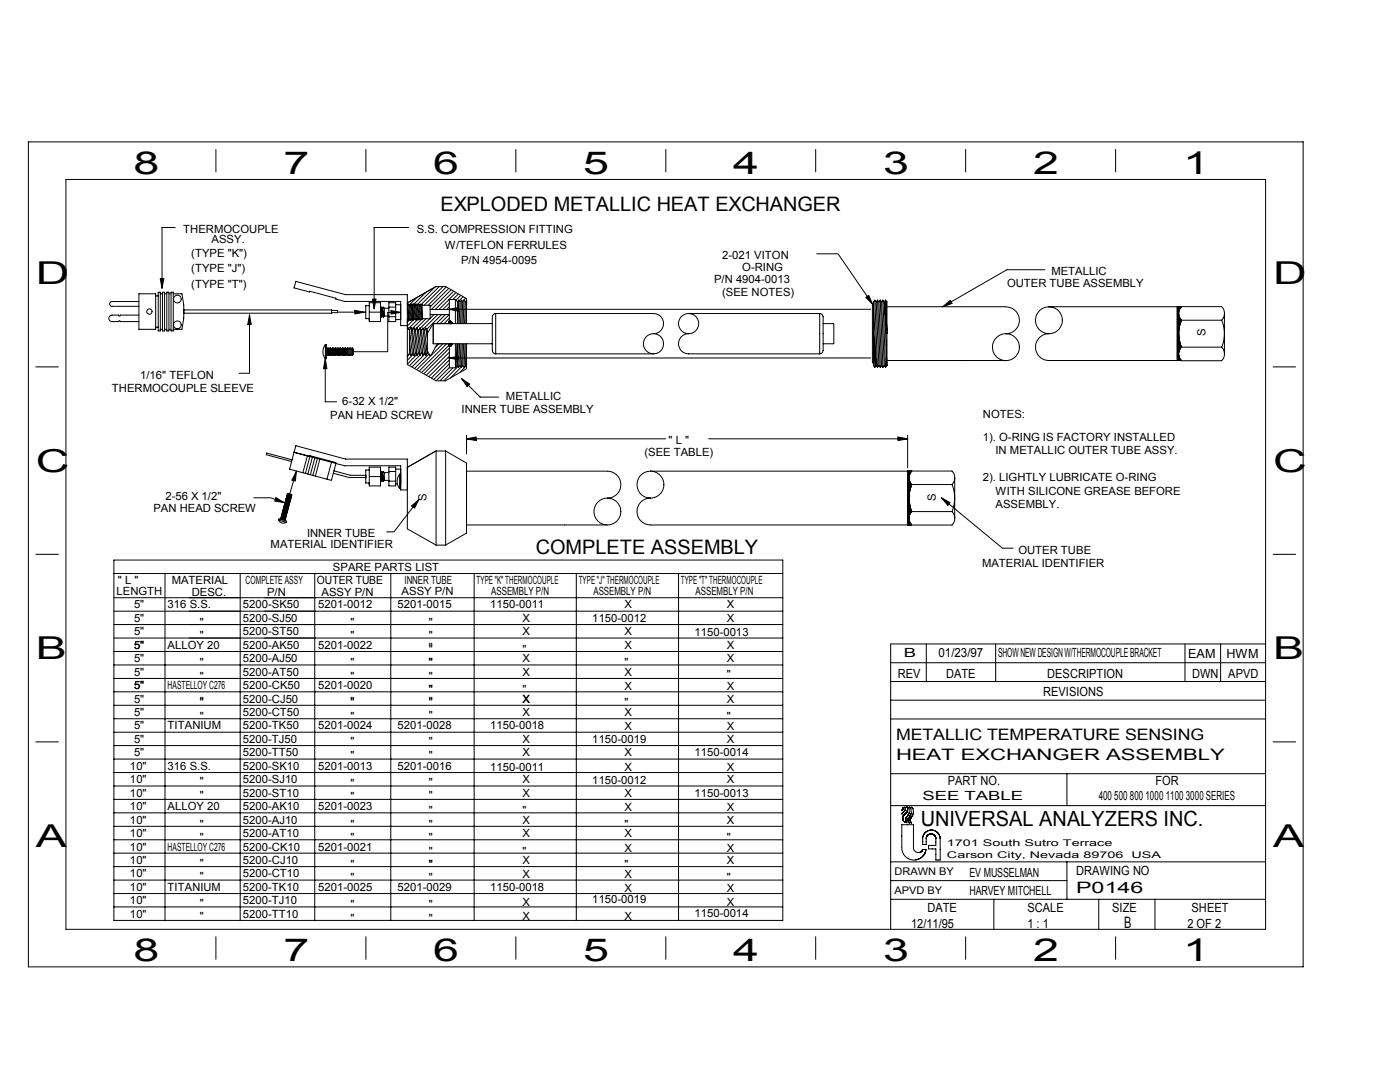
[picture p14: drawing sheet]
<svg xmlns="http://www.w3.org/2000/svg" width="279mm" height="216mm" viewBox="0 0 279 216" stroke-linecap="round" stroke-linejoin="round" font-family="sans-serif">
<defs><g id="words">
<g font-size="6.3">
<text x="26.6" y="34.7">8</text>
<text x="56.5" y="34.7">7</text>
<text x="86.5" y="34.7">6</text>
<text x="116.4" y="34.7">5</text>
<text x="146.3" y="34.7">4</text>
<text x="176.3" y="34.7">3</text>
<text x="206.2" y="34.7">2</text>
<text x="236.1" y="34.7">1</text>
<text x="7.2" y="56.7">D</text>
<text x="254.1" y="56.7">D</text>
<text x="7.2" y="94.2">C</text>
<text x="254.1" y="94.2">C</text>
<text x="7.2" y="131.6">B</text>
<text x="254.1" y="131.6">B</text>
<text x="7.2" y="169">A</text>
<text x="254.1" y="169">A</text>
<text x="26.6" y="191.8">8</text>
<text x="56.6" y="191.8">7</text>
<text x="86.5" y="191.8">6</text>
<text x="116.4" y="191.8">5</text>
<text x="146.3" y="191.8">4</text>
<text x="176.3" y="191.8">3</text>
<text x="206.2" y="191.8">2</text>
<text x="236.1" y="191.8">1</text>
</g>
<text font-size="4.2" x="183.7" y="164.9">UNIVERSAL ANALYZERS INC.</text>
<g font-size="4">
<text x="87.9" y="42.1">EXPLODED METALLIC HEAT EXCHANGER</text>
<text x="106.9" y="110.5">COMPLETE ASSEMBLY</text>
</g>
<g font-size="3.1">
<text x="178.8" y="147.6">METALLIC TEMPERATURE SENSING</text>
<text x="178.8" y="151.7">HEAT EXCHANGER ASSEMBLY</text>
<text x="214.8" y="178.3">P0146</text>
<text x="224.4" y="185.1">B</text>
</g>
<g font-size="2.5">
<text x="180.4" y="131.2">B</text>
<text x="187.3" y="131.2">01/23/97</text>
<text x="199.2" y="131.2">SHOW NEW DESIGN W/THERMOCOUPLE BRACKET</text>
<text x="237.1" y="131.2">EAM</text>
<text x="244.8" y="131.2">HWM</text>
<text x="179.2" y="135.2">REV</text>
<text x="188.8" y="135.2">DATE</text>
<text x="209" y="135.2">DESCRIPTION</text>
<text x="237.9" y="135.2">DWN</text>
<text x="245.1" y="135.2">APVD</text>
<text x="208.2" y="139">REVISIONS</text>
<text x="184.1" y="159.7">SEE TABLE</text>
<text x="189.2" y="156.6">PART NO.</text>
<text x="219.3" y="159.7">400 500 800 1000 1100 3000 SERIES</text>
<text x="230.6" y="156.6">FOR</text>
<text x="193.5" y="175">EV MUSSELMAN</text>
<text x="193.5" y="178.6">HARVEY MITCHELL</text>
<text x="214.8" y="174.6">DRAWING NO</text>
<text x="181.9" y="185.1">12/11/95</text>
<text x="185.1" y="182.1">DATE</text>
<text x="205" y="185.1">1 : 1</text>
<text x="205" y="182.1">SCALE</text>
<text x="222" y="182.1">SIZE</text>
<text x="237" y="185.1">2 OF 2</text>
<text x="237.8" y="182.1">SHEET</text>
</g>
<g font-size="2.3">
<text x="36.6" y="46.4">THERMOCOUPLE</text>
<text x="83.2" y="46.4">S.S. COMPRESSION FITTING</text>
<text x="38.2" y="51.2">(TYPE &quot;K&quot;)</text>
<text x="42.2" y="48.5">ASSY.</text>
<text x="88.8" y="49.6">W/TEFLON FERRULES</text>
<text x="92" y="52.6">P/N 4954-0095</text>
<text x="144.1" y="51.7">2-021 VITON</text>
<text x="38.2" y="54.3">(TYPE &quot;J&quot;)</text>
<text x="38.2" y="57.4">(TYPE &quot;T&quot;)</text>
<text x="142.5" y="56.5">P/N 4904-0013</text>
<text x="144.1" y="59.1">(SEE NOTES)</text>
<text x="148.1" y="54.2">O-RING</text>
<text x="201" y="57.3">OUTER TUBE ASSEMBLY</text>
<text x="209.8" y="54.9">METALLIC</text>
<text x="240.6" y="67.1" transform="rotate(-90 240.6 67.1)">S</text>
<text x="28" y="75.5">1/16&quot; TEFLON</text>
<text x="22.3" y="78.2">THERMOCOUPLE SLEEVE</text>
<text x="65.9" y="83.6">PAN HEAD SCREW</text>
<text x="68.3" y="80.7">6-32 X 1/2&quot;</text>
<text x="92.1" y="82.4">INNER TUBE ASSEMBLY</text>
<text x="101" y="79.8">METALLIC</text>
<text x="196.2" y="83.4">NOTES:</text>
<text x="133.4" y="88.6">&quot; L &quot;</text>
<text x="196.2" y="88">1). O-RING IS FACTORY INSTALLED</text>
<text x="128.6" y="91">(SEE TABLE)</text>
<text x="198.7" y="90.7">IN METALLIC OUTER TUBE ASSY.</text>
<text x="33" y="99.8">2-56 X 1/2&quot;</text>
<text x="85.1" y="99.9" transform="rotate(-90 85.1 99.9)">S</text>
<text x="186.8" y="99.9" transform="rotate(-90 186.8 99.9)">S</text>
<text x="196.2" y="96">2). LIGHTLY LUBRICATE O-RING</text>
<text x="198.7" y="98.7">WITH SILICONE GREASE BEFORE</text>
<text x="198.7" y="101.4">ASSEMBLY.</text>
<text x="30.6" y="102.1">PAN HEAD SCREW</text>
<text x="61.3" y="107.1">INNER TUBE</text>
<text x="54" y="109.4">MATERIAL IDENTIFIER</text>
<text x="66.5" y="113.9">SPARE PARTS LIST</text>
<text x="196" y="113.1">MATERIAL IDENTIFIER</text>
<text x="203.2" y="110.5">OUTER TUBE</text>
<text x="23.3" y="118.7">LENGTH</text>
<text x="23.5" y="116.6">&quot; L &quot;</text>
<text x="34.3" y="116.6">MATERIAL</text>
<text x="38.3" y="118.8">DESC.</text>
<text x="49" y="116.6">COMPLETE ASSY</text>
<text x="53.3" y="118.8">P/N</text>
<text x="63.2" y="116.6">OUTER TUBE</text>
<text x="64.2" y="118.8">ASSY P/N</text>
<text x="80.2" y="118.7">ASSY P/N</text>
<text x="80.7" y="116.6">INNER TUBE</text>
<text x="95.1" y="116.6">TYPE &quot;K&quot; THERMOCOUPLE</text>
<text x="98" y="118.7">ASSEMBLY P/N</text>
<text x="115.5" y="116.6">TYPE &quot;J&quot; THERMOCOUPLE</text>
<text x="118.4" y="118.7">ASSEMBLY P/N</text>
<text x="135.9" y="116.6">TYPE &quot;T&quot; THERMOCOUPLE</text>
<text x="138.8" y="118.7">ASSEMBLY P/N</text>
<text x="26.7" y="121.4">5&quot;</text>
<text x="26.7" y="124.1">5&quot;</text>
<text x="33.5" y="121.4">316 S.S.</text>
<text x="39.9" y="124.9">&quot;</text>
<text x="48.5" y="121.4">5200-SK50</text>
<text x="48.5" y="124.1">5200-SJ50</text>
<text x="63.5" y="121.4">5201-0012</text>
<text x="69.9" y="124.9">&quot;</text>
<text x="79.3" y="121.4">5201-0015</text>
<text x="85.6" y="124.9">&quot;</text>
<text x="97.8" y="121.4">1150-0011</text>
<text x="104.3" y="124.1">X</text>
<text x="118.2" y="124.1">1150-0012</text>
<text x="124.6" y="121.3">X</text>
<text x="145" y="121.3">X</text>
<text x="145" y="124.1">X</text>
<text x="26.7" y="126.8">5&quot;</text>
<text x="26.7" y="129.5">5&quot;</text>
<text x="33.5" y="129.5">ALLOY 20</text>
<text x="39.9" y="127.5">&quot;</text>
<text x="48.5" y="126.8">5200-ST50</text>
<text x="48.5" y="129.5">5200-AK50</text>
<text x="63.5" y="129.5">5201-0022</text>
<text x="69.9" y="127.5">&quot;</text>
<text x="85.6" y="127.5">&quot;</text>
<text x="85.6" y="130.2">&quot;</text>
<text x="104.3" y="126.8">X</text>
<text x="104.3" y="130.3">&quot;</text>
<text x="124.6" y="126.8">X</text>
<text x="124.6" y="129.6">X</text>
<text x="138.6" y="126.8">1150-0013</text>
<text x="145" y="129.6">X</text>
<text x="26.7" y="137.5">5&quot;</text>
<text x="26.7" y="134.8">5&quot;</text>
<text x="26.7" y="132.1">5&quot;</text>
<text x="33.5" y="137.5">HASTELLOY C276</text>
<text x="39.9" y="135.6">&quot;</text>
<text x="39.9" y="132.9">&quot;</text>
<text x="48.5" y="134.8">5200-AT50</text>
<text x="48.5" y="132.1">5200-AJ50</text>
<text x="48.5" y="137.5">5200-CK50</text>
<text x="63.5" y="137.5">5201-0020</text>
<text x="69.9" y="135.6">&quot;</text>
<text x="69.9" y="132.9">&quot;</text>
<text x="85.6" y="132.9">&quot;</text>
<text x="85.6" y="135.6">&quot;</text>
<text x="104.3" y="134.9">X</text>
<text x="104.3" y="132">X</text>
<text x="124.6" y="134.9">X</text>
<text x="124.6" y="132.9">&quot;</text>
<text x="124.6" y="137.6">X</text>
<text x="145" y="135.4">&quot;</text>
<text x="145" y="132">X</text>
<text x="145" y="137.6">X</text>
<text x="26.7" y="142.9">5&quot;</text>
<text x="26.7" y="140.2">5&quot;</text>
<text x="39.9" y="140.9">&quot;</text>
<text x="39.9" y="143.6">&quot;</text>
<text x="48.5" y="142.9">5200-CT50</text>
<text x="48.5" y="140.2">5200-CJ50</text>
<text x="69.9" y="140.9">&quot;</text>
<text x="69.9" y="143.6">&quot;</text>
<text x="85.6" y="138.3">&quot;</text>
<text x="85.6" y="140.9">&quot;</text>
<text x="85.6" y="143.4">&quot;</text>
<text x="104.3" y="142.8">X</text>
<text x="104.3" y="138.3">&quot;</text>
<text x="104.3" y="140.2">X</text>
<text x="124.6" y="140.9">&quot;</text>
<text x="124.6" y="142.8">X</text>
<text x="145" y="143.7">&quot;</text>
<text x="145" y="140.2">X</text>
<text x="26.7" y="145.6">5&quot;</text>
<text x="26.7" y="148.2">5&quot;</text>
<text x="33.5" y="145.6">TITANIUM</text>
<text x="48.5" y="145.6">5200-TK50</text>
<text x="48.5" y="148.2">5200-TJ50</text>
<text x="63.5" y="145.6">5201-0024</text>
<text x="69.9" y="148.7">&quot;</text>
<text x="79.3" y="145.6">5201-0028</text>
<text x="85.6" y="148.7">&quot;</text>
<text x="97.8" y="145.6">1150-0018</text>
<text x="104.3" y="148.2">X</text>
<text x="118.2" y="148.2">1150-0019</text>
<text x="124.6" y="145.6">X</text>
<text x="145" y="145.6">X</text>
<text x="145" y="148.2">X</text>
<text x="25.9" y="153.6">10&quot;</text>
<text x="26.7" y="150.9">5&quot;</text>
<text x="33.5" y="153.6">316 S.S.</text>
<text x="48.5" y="153.6">5200-SK10</text>
<text x="48.5" y="150.9">5200-TT50</text>
<text x="63.5" y="153.6">5201-0013</text>
<text x="69.9" y="151.4">&quot;</text>
<text x="79.3" y="153.6">5201-0016</text>
<text x="85.6" y="151.4">&quot;</text>
<text x="97.8" y="153.9">1150-0011</text>
<text x="104.3" y="150.9">X</text>
<text x="124.6" y="150.9">X</text>
<text x="124.6" y="153.8">X</text>
<text x="138.6" y="150.9">1150-0014</text>
<text x="145" y="153.8">X</text>
<text x="25.9" y="159">10&quot;</text>
<text x="25.9" y="156.3">10&quot;</text>
<text x="25.9" y="161.7">10&quot;</text>
<text x="33.5" y="161.7">ALLOY 20</text>
<text x="39.9" y="156.7">&quot;</text>
<text x="39.9" y="159.4">&quot;</text>
<text x="48.5" y="156.3">5200-SJ10</text>
<text x="48.5" y="161.7">5200-AK10</text>
<text x="48.5" y="159">5200-ST10</text>
<text x="63.5" y="161.7">5201-0023</text>
<text x="69.9" y="157">&quot;</text>
<text x="69.9" y="159.7">&quot;</text>
<text x="85.6" y="156.8">&quot;</text>
<text x="85.6" y="159.5">&quot;</text>
<text x="104.3" y="156.3">X</text>
<text x="104.3" y="159">X</text>
<text x="118.2" y="156.5">1150-0012</text>
<text x="124.6" y="159">X</text>
<text x="124.6" y="161.8">X</text>
<text x="138.6" y="159">1150-0013</text>
<text x="145" y="161.8">X</text>
<text x="145" y="156.3">X</text>
<text x="25.9" y="167">10&quot;</text>
<text x="25.9" y="164.4">10&quot;</text>
<text x="39.9" y="165.2">&quot;</text>
<text x="39.9" y="167.8">&quot;</text>
<text x="48.5" y="164.4">5200-AJ10</text>
<text x="48.5" y="167">5200-AT10</text>
<text x="69.9" y="165.2">&quot;</text>
<text x="69.9" y="167.8">&quot;</text>
<text x="85.6" y="162.5">&quot;</text>
<text x="85.6" y="165.2">&quot;</text>
<text x="85.6" y="167.8">&quot;</text>
<text x="104.3" y="162.5">&quot;</text>
<text x="104.3" y="164.4">X</text>
<text x="104.3" y="167.1">X</text>
<text x="124.6" y="167.1">X</text>
<text x="124.6" y="165.2">&quot;</text>
<text x="145" y="164.4">X</text>
<text x="145" y="167.8">&quot;</text>
<text x="25.9" y="169.7">10&quot;</text>
<text x="25.9" y="172.4">10&quot;</text>
<text x="33.5" y="169.7">HASTELLOY C276</text>
<text x="39.9" y="172.9">&quot;</text>
<text x="48.5" y="169.7">5200-CK10</text>
<text x="48.5" y="172.4">5200-CJ10</text>
<text x="63.5" y="169.7">5201-0021</text>
<text x="69.9" y="173.2">&quot;</text>
<text x="85.6" y="170.5">&quot;</text>
<text x="85.6" y="173.2">&quot;</text>
<text x="104.3" y="170.5">&quot;</text>
<text x="104.3" y="172.5">X</text>
<text x="124.6" y="169.9">X</text>
<text x="124.6" y="173.2">&quot;</text>
<text x="145" y="169.9">X</text>
<text x="145" y="172.5">X</text>
<text x="25.9" y="177.8">10&quot;</text>
<text x="25.9" y="175.1">10&quot;</text>
<text x="33.5" y="177.8">TITANIUM</text>
<text x="39.9" y="175.6">&quot;</text>
<text x="48.5" y="177.8">5200-TK10</text>
<text x="48.5" y="175.1">5200-CT10</text>
<text x="63.5" y="177.8">5201-0025</text>
<text x="69.9" y="175.9">&quot;</text>
<text x="79.3" y="177.8">5201-0029</text>
<text x="85.6" y="175.9">&quot;</text>
<text x="97.8" y="177.8">1150-0018</text>
<text x="104.3" y="175.1">X</text>
<text x="124.6" y="175.1">X</text>
<text x="124.6" y="178">X</text>
<text x="145" y="178">X</text>
<text x="145" y="175.9">&quot;</text>
<text x="25.9" y="180.4">10&quot;</text>
<text x="25.9" y="183.1">10&quot;</text>
<text x="39.9" y="181">&quot;</text>
<text x="39.9" y="183.7">&quot;</text>
<text x="48.5" y="180.4">5200-TJ10</text>
<text x="48.5" y="183.1">5200-TT10</text>
<text x="69.9" y="181.2">&quot;</text>
<text x="69.9" y="183.9">&quot;</text>
<text x="85.6" y="181.2">&quot;</text>
<text x="85.6" y="183.9">&quot;</text>
<text x="104.3" y="180.8">X</text>
<text x="104.3" y="183.5">X</text>
<text x="118.2" y="180.3">1150-0019</text>
<text x="124.6" y="183.5">X</text>
<text x="138.6" y="183">1150-0014</text>
<text x="145" y="180.8">X</text>
</g>
<g font-size="2.1">
<text x="178.5" y="178.3">APVD BY</text>
<text x="178.5" y="174.6">DRAWN BY</text>
</g>
<g font-size="1.8">
<text x="189" y="168.8">1701 South Sutro Terrace</text>
<text x="189" y="171.3">Carson City, Nevada 89706</text>
<text x="225.8" y="171.3">USA</text>
</g>
</g></defs>
<g fill="none" stroke="#000" stroke-width=".2">
<path d="M5.7 28.3v164.6h254.4v-164.6M5.7 28.3h254.4M13.2 35.8h239.4v149.6h-239.4zM43.1 29.8v4.5M73 29.8v4.5M102.9 29.8v4.5M132.9 29.8v4.5M162.8 29.8v4.5M192.7 29.8v4.5M222.6 29.8v4.5M27.7 58.6h3.4v7.1h-3.4zM31 59h.6"/>
<path d="M31.6 58.3h.4v7.7h-.4zM32 55.6h.7l-.4 1.9zM32 58.6h.4M32.4 58.3h.4v7.7h-.4zM32.8 58.6h.5M33.3 58.3h.4v7.7h-.4zM33.7 58.6h.4M34.1 58.3h.5v7.7h-.5zM34.6 58.6h1.7l.4 2.3v2.6l-.4 2.2h-1.7M35 45.4h-2.7v12.1M59 56.1l9.9 2.7h12.4v6.2h-1.4M59 56.1l-.3 1.3 3.1 .9v-.2"/>
<path d="M61.8 58.1l5.2 1.4M67 59.5v.2l1.8 .4M74.3 59.7h.7l-.3 1.9zM74.6 45.4h6.9M74.7 45.4v16.2M83.1 59.5l-1.2 1.2M84.9 58.4l-2.3 2.3M86.6 57.4l-3.3 3.4M87.6 57.2l-3.6 3.6M88.4 57.2l-3.7 3.7M88.9 57.2l4.2 2.4v5M88.9 57.2h-1.9l-5.7 3.2 .1 .6"/>
<path d="M89.1 57.2l-3.7 3.7M89.5 57.6l-3.7 3.6M89.7 59.7l-2.1 2.1M90 57.8l-3.9 4M90.5 58.1l-3.7 3.7M90.9 59.7l.4 .5M91 58.4l-1.4 1.4M91.5 58.7l-1.1 1.1M91.5 59.9l.3 .3M91.5 59.9l-.2 .3M91.5 59.9l-.1 4.7M92 58.9l-1 1"/>
<path d="M92.1 59.9l-.3 .3M92.4 59.2l-.8 .8M92.6 59.9l-.3 .3M92.6 59.9l.3 .3-.2 4.4M92.6 59.9l-.2 4.7M92.9 59.5l-.6 .6M93.1 60l-.2 .2M93.1 59.9l-.1 4.7M163 50.6h4.3l6.9 10.1M172.8 59.3l.6-.4 .8 1.8zM174.6 59.9l-.3 .3 .6 12.8M175.1 59.9l.3 .3"/>
<path d="M175.1 59.9l-.2 .3M175.1 59.9l.6 13.4M175.7 59.9l.2 .3M175.7 59.9l.5 13.4-.3-.3M175.7 59.9l-.3 .3M176.2 59.9l.3 .3M200.9 53.8h7.6M200.9 53.8l-12.8 7.4M7.1 73.2h4.6M22.3 64.2h1.4l.1-.2 .2 .2h3.7M22.3 60.2h5.4M22.3 60.2a.48 .48 0 0 0-.4 .4 .48 .48 0 0 0 .4 .5h5.4"/>
<path d="M27.7 62.9h-3.7l-.1 .2-.2-.2h-1.4a.65 .65 0 0 0-.6 .6 .65 .65 0 0 0 .6 .7M31 65.3h.6M32 65.7h.4M32.8 65.7h.5M33.7 65.7h.4M36.7 61.8h29.5v.7h-29.5M49.8 62.8v11.7h-2.1M49.8 62.8l.3 2h-.7zM64.9 71.6l.4 2h-.7zM64.9 68.8h.2v2.8h-.2a2.31 2.31 0 0 1 0-2.8zM64.9 68.7v11.5h2.3M65.1 69.7l.2-.3 .2 .3"/>
<path d="M65.1 70.7l.2 .2M65.3 69.4v1.5M65.5 70.7l-.2 .2M65.5 69.7v1M65.6 69.4l.2 .3M65.7 69.4l-.2 .3M65.7 69.4v1.5l-.2-.2M65.8 70.7l-.2 .2M65.8 69.7v1M66 69.4l.2 .3M66 69.4l-.2 .3M66 69.4v1.5l-.2-.2"/>
<path d="M66.1 61.9h1.3v.5h-1.3M66.2 69.7v1M66.2 69.7l.1-.3 .2 .3M66.2 70.7l.1 .2M66.2 70.7l-.2 .2M66.3 69.4v1.5M66.5 70.7l-.2 .2M66.5 69.7v1M66.6 69.4l.2 .3M66.6 69.4l-.1 .3M66.6 69.4v1.5l-.1-.2M66.8 70.7l-.2 .2"/>
<path d="M66.8 69.7v1M67 69.4l.2 .3M67 69.4l-.2 .3M67 69.4v1.5l-.2-.2M67.2 69.7l.1-.3 .2 .3M67.2 70.7l.1 .2M67.2 70.7l-.2 .2M67.2 69.7v1M67.3 69.4v1.5M67.5 69.7l.1-.3 .2 .3M67.5 70.7l.2 .2M67.5 70.7l-.2 .2"/>
<path d="M67.5 69.7v1M67.5 62.3h5.2M67.7 69.4v1.5M67.8 69.7l.2-.3 .2 .3M67.8 70.7l.2 .2M67.8 70.7l-.2 .2M67.8 69.7v1M68 69.4v1.5M68.2 70.7l-.2 .2M68.2 69.7v1M68.3 69.4l.2 .3M68.3 69.4l-.1 .3"/>
<path d="M68.3 69.4v1.5l-.1-.2M68.5 69.7l.1-.3 .2 .3M68.5 70.7l.2 .2M68.5 70.7l-.2 .2M68.5 69.7v1M68.7 69.4v1.5M68.8 60.1h11.2M68.8 70.7l-.2 .2M68.8 69.7v1M69 69.4l.2 .3M69 69.4l-.2 .3M69 69.4v1.5l-.2-.2"/>
<path d="M69.2 70.7l-.2 .2M69.2 69.7v1M69.3 69.4l.2 .3M69.3 69.4l-.1 .3M69.3 69.4v1.5l-.1-.2M69.5 69.7l.2-.3 .1 .3M69.5 70.7l.2 .2M69.5 70.7l-.2 .2M69.5 69.7v1M69.7 69.4v1.5M69.8 69.7l.2-.3 .2 .3M69.8 70.7l.2 .2"/>
<path d="M69.8 70.7l-.1 .2M69.8 69.7v1M70 69.4v1.5M70.2 70.7l.2 .2M70.2 70.7l-.2 .2M70.2 69.7v1M70.4 69.4l-.2 .3M70.5 70.7v-1l-.1-.3v1.5M70.5 70.7l-.1 .2M70.8 61.9l1.9 .4-1.9 .3zM73.7 60.4h2.2M73.7 61v1.3h2.2"/>
<path d="M73.7 60.4v.6M73.7 61h-.7v2.6h.7M75.9 60.4v3.8h-2.2v-1.9M75.9 62.5l.1 .5M75.9 61.8l.3 1.5M76 63l-.1 .1M76 61.6l.4 1.4M76.2 61.3l.2 .3 .1-.3 .2 .3M76.2 61.3l-.2 .3-.1-.1M76.2 61.3l.3 2M76.4 63l-.2 .3-.2-.3M76.4 61.6l.3 1.4-.2 .3-.1-.3"/>
<path d="M76.7 61.5h.9M76.7 61.5v1.6h.9M77.6 60.4h1.4M77.6 63.2h1.4M77.6 61.3h1.4M77.6 60.4v3.8M78 62l2 .3-2 .4zM79 60.4v3.8h-1.4M79 63.8h1M79 60.8h1M80 62.3h-2.6v7.9h-6.9M80 60.1v4.9"/>
<path d="M81.3 63.7l.1-.1 .1 .3M81.3 65.2l.4 .6M81.3 63.7v9l5.7 3.3h1.9M81.3 61.6l.2 2.3M81.4 61l.3 2.6M81.4 65.4l.3 .5M81.5 60.7l.4 3.2M81.7 70.6l-.4 .6M81.7 61l-.2-.3-.1 .3M81.7 63.6l-.2 .3M81.7 63.6l.2 .3M81.7 61l.4 2.6"/>
<path d="M81.7 70.5l.3 .5M81.7 70.5l-.3 .5M81.7 65.8l.6 4.7M81.7 65.9v4.6M81.7 68l.3 3M81.8 63.8l-.5 .5M81.9 60.7l.2 .3M81.9 60.7l-.2 .3M81.9 60.7l.3 3.2M82 65.4l.3 .5M82 65.4l.6 5.6M82 65.4l-.3 .5"/>
<path d="M82.1 63.6l-.2 .3M82.1 63.6l.1 .3M82.1 61l.3 2.6M82.2 60.7l.2 .2M82.2 60.7l-.1 .3M82.2 60.7l.2 2.9M82.3 65.9l.6 4.6M82.3 70.5l.3 .5M82.3 70.5l-.3 .5M82.4 70.8l-1.1 1.1M82.4 63.6l.1 .3M82.4 61.2l.3 2.4"/>
<path d="M82.4 62.6l.1 1.3M82.4 63.6l-.2 .3M82.4 60.9v2.7M82.5 60.7l.2 .3M82.5 60.7l-.1 .2M82.5 60.7l.4 3.1M82.6 65.4l.3 .5M82.6 65.4l-.3 .5M82.6 65.4l.6 5.5M82.7 63.6l.2 .2M82.7 63.6l-.2 .3M82.7 61l.3 2.6"/>
<path d="M82.7 63.6l-1.4 1.4M82.9 60.7l.3 3.1M82.9 70.5l.3 .4M82.9 70.5l-.3 .5M82.9 65.9l.6 4.6M83 63.6l.2 .2M83 63.6l-.1 .2M83 60.9l.4 2.7M83.1 70.9l-1.7 1.7M83.2 60.7l.2 .3M83.2 65.4l.3 .5M83.2 60.7l.4 3.1-.2-.2"/>
<path d="M83.2 60.7l-.2 .3-.1-.3-.2 .3M83.2 65.4l-.3 .5M83.2 65.4l.6 5.5-.3-.4M83.4 61l.2-.3 .3 3.1-.2-.3M83.4 63.6l-.2 .2M83.4 61l.3 2.5M83.5 63.7l-2 1.9M83.5 65.9l.3-.5 .6 5.5-.3-.5M83.5 70.5l-.3 .4M83.5 65.9l.6 4.5M83.5 60.7l.2 .3M83.7 63.5l-.2 .3"/>
<path d="M83.7 61l.2-.3 .3 3.1M83.7 61l.3 2.5M83.7 70.9l-1.9 2M83.8 65.4l.3 .5M83.9 60.7l.1 .3M84 63.5l.2 .3M84 63.5l-.1 .3M84 61l.3 2.6M84.1 65.9l.3-.4 .6 5.4M84.1 70.4l-.3 .5M84.1 65.9l.6 4.5M84.2 63.7l-2 2"/>
<path d="M84.2 60.7l.1 .2h1.5v2.7h-1.5M84.2 60.7l-.2 .3M84.2 60.7l.1 2.9M84.3 63.6l-.1 .2M84.4 65.5l.3 .4 .3-.4 .3 2.3M84.7 70.4l.3 .5M84.7 70.4l-.3 .5M84.7 65.9l.6 4.6M84.8 70.6l-2.6 2.6M85 65.5l.3 .5v4.4l-.3 .5M85 65.5l.4 .8 1.1-1.7v4M85 63.6l-2.2 2.2"/>
<path d="M85.4 70.2l-.4 .7M85.6 70.6l-2.8 2.9M85.8 63.6l-1.9 1.9M85.8 61.8h3.9M85.8 62.8h3.9M86.4 68.6h11.8M86.4 64.6h11.8M86.6 62.8l-.8 .7M87.3 68.6l-1.2 2.2-.3 .1-.4-.7M87.4 62.8l-2.9 2.9M87.6 68.6l-.7 .7M88.1 62.8l-3 2.9"/>
<path d="M88.4 68.6l-5.1 5.1M88.9 62.8l-1.8 1.8M89.1 68.6l-5.3 5.3M89.5 61.7h84.3M89.5 71.4h84.3M89.6 61.7l1.9-.3v.7zM89.6 71.4l1.9-.3v.7zM89.7 64.2h.3h-.3M89.7 73.4l-2.6 2.5M89.7 64.1h.3M89.7 64.5h.5M89.7 64.4l.5 .1"/>
<path d="M89.7 64.4h.5M89.7 64.3h.5M89.7 64.3h.4M89.7 64.2h.4M89.7 64l.2 .1M89.7 68.6h.5M89.7 68.7h.5M89.7 68.8h.5M89.7 64a.54 .54 0 0 1 .5 .6h-.5zM89.7 71.1l-4.1 4M89.7 69.5l-5.1 5M89.7 70.3l-4.6 4.5"/>
<path d="M89.7 72.6l-3.1 3.1M89.7 71.8l-3.6 3.6M89.7 63.5l-1.1 1.1M89.7 61.2l-.6 .6M89.7 62.7l-1.8 1.9M89.7 60.5l-1.3 1.3M89.7 64.6v-4.8h1.2v4.8M89.7 68.6v4.8M90 69l-.3 .1M90 69h-.3M90.1 68.9l-.4 .1M90.1 68.9h-.4"/>
<path d="M90.2 68.8h-.5l-5.5 5.4M90.2 68.6a.51 .51 0 0 1-.5 .5h.2M90.2 68.7h-.5M90.4 73.4l-2.6 2.6M90.9 68.6v4.8h-1.2M91.2 68.6l-.2 4.7M91.3 73l-.4 .4M91.3 60.2v4.4M91.3 68.6v4.4M91.4 73.1l-2.8 2.8M91.5 68.6l-.2 4.4M91.7 68.6l-.2 4.7-.2-.3"/>
<path d="M91.8 73l-.3 .3M91.8 60.2l-.2 4.4M91.9 64.6l.2-4.7 .2 .3-.1 4.4M92 68.6l-.2 4.4M92 73.3l-2.1 2.1M92.1 75.5l3.7 3.7M92.1 75.5l1.6 1.1-.5 .5zM92.3 68.6l-.2 4.7-.3-.3M92.3 73l-.2 .3M92.3 73l.3 .3M92.5 68.6l-.2 4.4M92.8 68.6l-.2 4.7"/>
<path d="M92.9 73l-.3 .3M92.9 73l.2 .2M93 73.1l-1.2 1.2M93.1 68.6l-.2 4.4M93.1 68.6v5l-4.2 2.4M95.8 79.2h3.7M98.2 64.6v5.3a.69 .69 0 0 0 .7 .7M98.9 62.6a.69 .69 0 0 0-.7 .6v1.4M98.9 62.6h31.5a2.01 2.01 0 0 1 2 2 2.01 2.01 0 0 1-2 2 2.01 2.01 0 0 1 2 2 2.01 2.01 0 0 1-2 2M98.9 70.6h31.5M98.9 62.6v8M130.4 66.6a2.01 2.01 0 0 0-2 2 2.01 2.01 0 0 0 2 2"/>
<path d="M137.4 62.6h26.2M137.4 62.6a2.01 2.01 0 0 0-2 2 2.01 2.01 0 0 0 2 2M137.4 66.6a2.01 2.01 0 0 0-2 2 2.01 2.01 0 0 0 2 2h26.2M137.4 62.6a2.01 2.01 0 0 1 2.1 2 2.01 2.01 0 0 1-2.1 2M163.6 62.6a.69 .69 0 0 1 .7 .6v6.7a.69 .69 0 0 1-.7 .7M163.6 62.5v8.1M164.3 64.6h2.1v4h-2.1M174.1 66.6v5.7l.2 .2M174.3 60.7l-.2 .2v5.7M174.3 60.2v12.8l.3 .3M174.9 73l-.3 .3M174.9 73l.2 .3"/>
<path d="M174.9 60.2l-.3-.3 .5 13.4M174.9 60.2l.5 12.8M174.9 73l-.6-6.4 .3 6.7M175.4 73l-.3 .3M175.4 73l.3 .3M175.4 60.2l.5 12.8M175.9 73l-.2 .3M175.9 60.2l.3-.3 .5 13.4M175.9 60.2l.6 12.8M176.5 60.2l.2-.3 .3 6.7-.3-6.7 .3 .3M176.5 73l-.3 .3M176.5 73l.2 .3"/>
<path d="M176.5 60.2l.5 12.8M176.5 60.2l.5 6.4M177 61.2h23.8a2.69 2.69 0 0 1 2.6 2.7 2.69 2.69 0 0 1-2.6 2.7M177 71.9h23.8M177 60.2v12.8M177 73l-.3 .3M188.1 61.2l1.5-1.3 .4 .7zM192.2 71.9v.1M209.3 71.9h25.7M209.3 61.2h25.7l.4 .5M209.3 66.6a2.68 2.68 0 0 0-2.6 2.7 2.68 2.68 0 0 0 2.6 2.6M209.3 61.2h.1"/>
<path d="M234.9 61.2l.1 .1M234.9 61.2h8.9a1.91 1.91 0 0 1 0 2.7h-8M234.9 71h.3M234.9 62.2h.3v.3M234.9 66.2l.3 .3 .2 1.4M234.9 71.8l.1 .1M234.9 71.7l.3 .2M234.9 71.5l.5 .4M234.9 71.4l.6 .5M234.9 71.2l.8 .7M234.9 70.9l.5 .5M234.9 70.8l.4 .4"/>
<path d="M234.9 70.5l.3 .2M234.9 70.3l.3 .3M234.9 70.2l.3 .2M234.9 70l.3 .3M234.9 69.9l.4 .3M234.9 69.7l.4 .4M234.9 69.6l.4 .3M234.9 69.4l.5 .4M234.9 69.3l.5 .5M234.9 69.1l.6 .6M234.9 69l.6 .5M234.9 68.8l.7 .7"/>
<path d="M234.9 68.7l.7 .7-.6-.7M234.9 68.5l.8 .8M234.9 68.3l.8 .8M234.9 68.2l.7 .7M234.9 68l.7 .7M234.9 67.9l.6 .5M234.9 67.7l.6 .6M234.9 67.4l.5 .5M234.9 67.3l.4 .4M234.9 67.1l.4 .4M234.9 67l.4 .3M234.9 66.8l.4 .5"/>
<path d="M234.9 66.7l.4 .3M234.9 66.5l.3 .3M234.9 66.4l.3 .2M234.9 66.1l.3 .3M234.9 65.9l.3 .3M234.9 65.8l.3 .3M234.9 65.6l.4 .3M234.9 65.5l.4 .3M234.9 65.3l.4 .4M234.9 65.2l.4 .3M234.9 65l.4 .4M234.9 64.8l.5 .5"/>
<path d="M234.9 64.7l.5 .4M234.9 64.6l.5 .4M234.9 64.4l.5 .5M234.9 64.3l.6 .5M234.9 63.9l.6 .7M234.9 63.8l.7 .6M234.9 63.6l.7 .7M234.9 63.5l.8 .7M234.9 63.3l.8 .8M234.9 63.2l.8 .8M234.9 62.9l.5 .5M234.9 62.7l.4 .4"/>
<path d="M234.9 62.6l.4 .3M234.9 62.4l.3 .3M234.9 62.3l.3 .2M234.9 62.1l.3 .3M234.9 61.8l.4 .3M234.9 61.7l.4 .3M234.9 61.5l.4 .4M234.9 61.4l.5 .4M235 61.2v10.7M235 61.6l.3 .4M235 70.9l.3 .4h-.1M235 65.4l.3 .3-.1 .8-.2-.2"/>
<path d="M235 62.2l.2 .3 .1 .5M235 71.8l.1 .1M235 71.6l.3 .3M235 71.5l.4 .4M235 71.3l.6 .6M235 71.2l.7 .7M235 70.7l.3 .3M235 70.6l.2 .2M235 70.3l.2 .2M235 70.1l.2 .3M235 70l.3 .2M235 69.8l.3 .3"/>
<path d="M235 69.7l.3 .3M235 69.5l.4 .4M235 69.4l.4 .4M235 69.2l.5 .5M235 69.1l.5 .5M235 68.9l.6 .6M235 68.6l.7 .7M235 68.4l.8 .9M235 68.3l.7 .7M235 68.1l.6 .7M235 68l.5 .6M235 67.8l.5 .6"/>
<path d="M235 67.7l.4 .4M235 67.4l.4 .4M235 67.2l.3 .4M235 67.1l.3 .3M235 66.8l.3 .3M235 66.6l.3 .3M235 66.5l.2 .2M235 66.2l.2 .2M235 66l.2 .3M235 65.9l.2 .2M235 65.7l.3 .3M235 65.6l.3 .3"/>
<path d="M235 65.3l.3 .3M235 65.1l.3 .4M235 65l.3 .3M235 64.8l.4 .4M235 64.7l.4 .4M235 64.5l.4 .5M235 64.3l.5 .5M235 64.2l.5 .5M235 63.9l.6 .6M235 63.7l.6 .7M235 63.6l.6 .7M235 63.4l.7 .7"/>
<path d="M235 63.3l.7 .7M235 63.1l.8 .8M235 63l.8 .9M235 62.8l.4 .4M235 62.7l.3 .3M235 62.5l.2 .3M235 62.4l.2 .2M235 62.1l.2 .2M235 61.9l.2 .4M235 61.8l.3 .3M235 61.5l.4 .4M235 61.3l.4 .5"/>
<path d="M235 61.2l.5 .5M235 61.2l.5 .4M235.2 61.2l.3 .3M235.2 70.6v.3l-.3-.3M235.2 61.9h.1M235.2 70.9l.2 .6-.4-.5 .6 .8M235.2 61.9v9.4M235.3 63l.2 .5M235.3 61.2l.3 .3M235.3 69.9l-.1 .7-.2-.2M235.3 61.2l.3 .2M235.4 67.8l.2 .9"/>
<path d="M235.4 61.8l-.2 .4M235.4 68l-.5-.4 .5 .5M235.4 71.5l.4 .4h-.8M235.5 63.5l.3 .4M235.5 61.2l.1 .2M235.5 61.5l.3-.3a1.91 1.91 0 0 0 0 2.7M235.5 61.5l-.1 .3M235.5 61.2l.2 .1M235.5 68.6l.3 .7M235.5 64.6l-.6-.5 .6 .6M235.6 69.5l-.3 .4M235.6 61.2l.1 .1"/>
<path d="M235.7 61.2h.1M235.8 63.9a7 7 0 0 0 0 5.4M235.8 69.3a1.91 1.91 0 0 0 0 2.7h8a1.91 1.91 0 0 0 0-2.7M235.8 69.3h8M235.8 69.2l-.2 .3M235.8 63.9l-.5 1.8M243.8 63.9a7 7 0 0 1 0 5.4M244.4 62.5v8.1M254.1 73.2h4.5M50.6 99.3h3.4l2.8 1M55.1 99.3l1.7 1-2-.3zM57 99.8l.9 .3-.1-.2"/>
<path d="M57.1 99.6l.8 .3-.1-.1M57.1 99.4l.1 .2M57.1 99.5l.9 .2M57.1 100h-.2M57.1 100l.6 .1M57.2 99.8h-.2l.1 .2M57.2 99.3l.9 .2-.2-.1M57.2 99.8l.6 .1M57.2 99.1l.9 .2-.1-.1M57.2 98.9l.2 .1M57.2 99.6h-.2l.2 .2M57.2 99.6l.6 .2"/>
<path d="M57.2 98.9l1 .2M57.3 99.4l-.2 .1M57.3 99.4l.6 .2M57.3 98.7l.1 .1M57.3 99.2l-.2 .1 .2 .1M57.3 98.7l.9 .3-.1-.2M57.3 99.2l.6 .2M57.3 98.5l.2 .2M57.4 99l-.2 .1 .1 .1M57.4 99l.6 .2M57.4 98.8l-.2 .1M57.4 98.8l.6 .2"/>
<path d="M57.5 98.7h-.2M57.5 98.7l.6 .1M57.5 98.5h-.1l.8 .3-.7-.3M57.9 99.6l.1 .1M57.9 99.9h-.1M58 99.7l-.2 .1M58 99l.2 .1M58.1 99.5l-.2 .1M58.1 99.3l-.2 .1M58.2 99.1l-.2 .1M58.2 98.9l-.2 .1M58.2 98.8h-.1"/>
<path d="M58.3 91.8l-5.1-1.4-.1 .3 5.1 1.4M58.7 90.2l3.1 .9v-.2l5.2 1.4v.2l1.8 .4M58.7 90.2l-.9 3.4 8.3 2.3 .9-3.4-8.3-2.3M59 88.9l9.9 2.7h12.4v6.2h-1.4M59 88.9l-.3 1.3M59.2 94l-.3 2-.6-.2zM59.2 94l-1.4 4.6M61.4 90.9l-1 3.4M61.8 91.1l-.8 3.4M62.4 91.2l-1 3.4M62.8 91.3l-.9 3.4M63.3 91.5l-.9 3.4"/>
<path d="M63.8 91.6l-.9 3.4M66.2 92.2l-.9 3.4M66.5 94.4l3.2 .9h3.3M66.6 94l3.3 .8h3.1M68.8 92.9h11.2M73.7 93.8v1.3h2.2M73.7 93.8v-.6h2.2v3.8h-2.2v-1.9M73.7 93.8h-.7v2.6h.7M75.9 95.3l.3 .8 .2-.3M75.9 94.3l.1 .1M75.9 94.6l.3 1.5M76 94.4l.5 1.7 .2-.3"/>
<path d="M76 95.8l-.1 .1M76.2 94.1l.2 .3 .1-.3 .2 .3M76.2 94.1l-.2 .3M76.2 94.1l.3 2M76.4 94.4l.3 1.4M77.6 93.2h1.4v3.8h-1.4M77.6 96h1.4M77.6 94.1h1.4M77.6 94.3h-.9v1.6h.9M77.6 93.2v3.8M79 96.6h.3M79 93.6h1"/>
<path d="M79.7 94.6h.3v2.9h-.3a2.3 2.3 0 0 1 0-2.9zM79.7 94.6v2.9M80 92.9v4.9M83.6 99.6l-5 6.5h-1.4M87 90h1.9v18.8h-1.9zM87 90l-5.7 3.2v12.3l5.7 3.3M88.9 90l4.2 2.4v14l-4.2 2.4M93.1 94h28.1M93.1 87.6h39.7M93.1 87.6l1.9-.4v.7zM93.1 86.9v3.7M121.2 94a2.68 2.68 0 0 1 2.7 2.7 2.68 2.68 0 0 1-2.7 2.7"/>
<path d="M129.8 94h60.2a1.94 1.94 0 0 1 0 2.7h-8.1M129.8 99.4a2.69 2.69 0 0 0-2.7 2.7 2.69 2.69 0 0 0 2.7 2.6M129.8 94h.1M141.4 87.6h39.7M179.2 87.2l1.9 .4-1.9 .3zM181.1 94.3l.4 .4v9.4M181.1 95.8l.9 .9-.4 1M181.1 99.9l.4 .4M181.1 99.8l.4 .4M181.1 99.6l.4 .4M181.1 99.5l.4 .3M181.1 99.3l.3 .3"/>
<path d="M181.1 99.2l.3 .3M181.1 99l.3 .3M181.1 98.9l.3 .3M181.1 98.7l.3 .3M181.1 98.6l.3 .3M181.1 98.4l.3 .4M181.1 98.3l.4 .3M181.1 98.1l.4 .4M181.1 98l.4 .3M181.1 97.8l.4 .4M181.1 97.7l.4 .4M181.1 97.5l.5 .5"/>
<path d="M181.1 97.4l.5 .4M181.1 97.2l.5 .5M181.1 97l.5 .6M181.1 96.9l.6 .6M181.1 96.7l.6 .6M181.1 96.6l.7 .6M181.1 96.4l.7 .7M181.1 96.3l.7 .7M181.1 96.1l.8 .8M181.1 96l.8 .8M181.1 95.7l.5 .5M181.1 95.5l.4 .4"/>
<path d="M181.1 95.4l.3 .3M181.1 95.2l.3 .3M181.1 95.1l.3 .2M181.1 94.8l.3 .3M181.1 94.6l.3 .3M181.1 94.5l.4 .3M181.1 94.2l.5 .4M181.1 86.9v6.4M181.1 94.1l.5 .4M181.1 94.4l.4 .4M181.1 99.9l.4 .3M181.1 99.7l.4 .4"/>
<path d="M181.1 99.6l.4 .3M181.1 99.4l.3 .3M181.1 99.3l.3 .2M181.1 99.1l.3 .3M181.1 99l.3 .2M181.1 98.8l.3 .3M181.1 98.7l.3 .2M181.1 98.4l.4 .3M181.1 98.2l.4 .3M181.1 98.1l.4 .3M181.1 97.9l.4 .4M181.1 97.8l.4 .3"/>
<path d="M181.1 97.4l.5 .5M181.1 97.3l.5 .5M181.1 97.1l.5 .5M181.1 97l.6 .5M181.1 96.9l.6 .5M181.1 96.7l.7 .6M181.1 96.5l.7 .7M181.1 96.2l.8 .8M181.1 95.9l.8 .8M181.1 95.8l.6 .5M181.1 95.6l.4 .4M181.1 95.5l.4 .3"/>
<path d="M181.1 95.3l.3 .3M181.1 95.2l.3 .2M181.1 95l.3 .3M181.1 94.9l.3 .2M181.1 94.6l.4 .3M181.1 94.3l.4 .4M181.1 94.1l.5 .5M181.2 94l.5 .4M181.4 94l.3 .3-.3 .7-.3-.3M181.4 94.9h-.3l.3 .3M181.4 95.8l.2 .5M181.4 95l.1 .8"/>
<path d="M181.5 98.5l-.1 .8 .2 1.4-.5-.5M181.5 94l.3 .2M181.6 97.6l-.1 .9M181.6 96.3l.4 .4M181.6 94l.2 .2M181.6 94.4l-.5-.4v10.7M181.7 94l.1 .1v-.1M181.8 94h.1M181.9 94a1.94 1.94 0 0 0 0 2.7M181.9 96.7a7.3 7.3 0 0 0 0 5.4M181.9 94l-.2 .3-.4-.3M181.9 94h.1"/>
<path d="M187.9 99.3l12.2 10.1M187.9 99.3l1.7 1-.4 .5zM190 96.7a7.3 7.3 0 0 1 0 5.4M190.5 95.3v8.1M7.1 110.6h4.6M22.7 119.3h133.5M22.7 111.8h133.5v71.9h-133.5zM22.7 114.4h133.5M32.9 114.4v69.3M47.9 114.4v69.3M55.6 103.8a1.05 1.05 0 0 0 1.5 .4M55.7 103.5l1.5 .5-.1 .2-1.5-.4z"/>
<path d="M56 103.5l.9 .3M56.1 103.4l.9 .2M56.1 103.1l.1 .2M56.2 103.5h-.2l.1 .2M56.2 103l.9 .2-.1-.1M56.2 103.5l.6 .1M56.2 102.8l.9 .2M56.2 103.3l-.2 .1 .2 .1M56.2 103.3l.6 .2M56.3 102.6l.1 .1M56.3 103.1l-.2 .1 .9 .2-.1-.1M56.3 103.1l.6 .2"/>
<path d="M56.3 102.4l.1 .1M56.3 102.9l-.2 .1 .2 .1M56.3 102.4l.9 .3-.1-.2M56.3 102.9l.7 .2M56.4 102.2l.8 .3M56.4 102.7l-.2 .1 .1 .1M56.4 102.7l.6 .2M56.4 102l.1 .2M56.4 102.5l-.1 .1 .9 .2M56.4 102.5l.6 .2M56.4 102.1l.9 .2M56.4 101.8l.2 .2"/>
<path d="M56.5 102.4h-.2M56.5 102.4l.6 .1M56.5 101.9l.9 .2M56.5 101.7l.9 .2M56.5 102.2h-.2l.2 .2M56.5 102.2l.6 .2M56.6 101.5l.1 .1M56.6 102l-.2 .1M56.6 102l.6 .2M56.6 101.5l.9 .2M56.6 101.3l.1 .1M56.6 101.8l-.2 .1"/>
<path d="M56.6 101.8l.6 .2M56.6 101.3l.9 .3M56.6 101.1l.2 .2M56.7 101.1l.8 .3-.1-.2M56.7 101.6l-.2 .1 .1 .1M56.7 101.6l.6 .2M56.7 101.4l-.1 .1M56.7 101.4l.7 .2M56.7 100.9l.9 .3M56.7 100.7l.2 .2M56.8 100.8l.9 .2M56.8 100.6l.1 .1"/>
<path d="M56.8 101.3h-.2M56.8 101.3l.6 .1M56.8 100.6l.9 .2-.1-.1M56.8 103.6l.1 .2M56.8 101.1h-.2M56.8 101.1l.6 .1M56.8 103.5l.2 .1M56.9 100.9h-.2l.1 .2M56.9 100.4l.9 .2-.1-.1M56.9 100.9l.6 .2M56.9 103.8h-.2M56.9 100.2l.9 .3"/>
<path d="M56.9 100l.2 .2M56.9 100.7l-.2 .1M56.9 100.7l.6 .2M57 100l.8 .3-.1-.2M57 103.6h-.2M57 100.5l-.2 .1M57 100.5l.6 .2M57 102.9l.1 .1M57 100.3l-.2 .1 .2 .1M57 103.4l-.2 .1M57 100.3l.7 .2M57 102.7l.2 .1"/>
<path d="M57.1 103.2l-.2 .1M57.1 100.2h-.2l.1 .1M57.1 100.2l.6 .1M57.1 103l-.1 .1M57.1 102.4l.1 .1M57.2 102.8l-.2 .1M57.2 102.2l.1 .1M57.2 102.7h-.2M57.2 102l.2 .1M57.2 102.5h-.1M57.3 101.8l.1 .1M57.3 102.3l-.2 .1"/>
<path d="M57.4 101.6l.1 .1M57.4 102.1l-.2 .1M57.4 101.4l.1 .2M57.4 101.9l-.2 .1M57.5 101.7l-.2 .1M57.5 101.1l.1 .1M57.5 101.5l-.1 .1M57.5 100.9l.2 .1M57.5 101.3l-.1 .1M57.6 101.2h-.2M57.7 101l-.2 .1M57.7 100.3l.1 .2"/>
<path d="M57.7 100.8l-.2 .1M57.8 100.6l-.2 .1M57.8 100.4l-.1 .1M57.8 100.2l-.1 .1M57.9 100l-.2 .1M62.8 114.4v69.3M78 114.4v69.3M82.2 101l1.4-1.4-.9 1.8zM93.1 104.7h28.1M94.6 114.4v69.3M112.7 104.7h.1M115 114.4v69.3"/>
<path d="M129.8 104.7h51.3M135.4 114.4v69.3M181.1 103.8h.3M181.1 100.9l.6 .5 .3 .7M181.1 104.6l.1 .1M181.1 104.5l.3 .2M181.1 104.3l.4 .4M181.1 104.2l.6 .5M181.1 104l.7 .7M181.1 103.9l.7 .7M181.1 103.7l.5 .5M181.1 103.6l.4 .3"/>
<path d="M181.1 103.4l.3 .3M181.1 103.3l.3 .2M181.1 103.1l.3 .3M181.1 102.8l.3 .3M181.1 102.7l.4 .3M181.1 102.4l.4 .4M181.1 102.1l.5 .4M181.1 101.9l.6 .5M181.1 101.8l.6 .6-.6-.6M181.1 101.6l.7 .6M181.1 101.3l.8 .8M181.1 101.1l.8 .8"/>
<path d="M181.1 101l.7 .7M181.1 100.7l.6 .6M181.1 100.5l.5 .6M181.1 100.4l.5 .5M181.1 100.1l.4 .4M181.1 102.9l.3 .3v.5M181.1 104.7h.1M181.1 104.6l.2 .1M181.1 104.4l.4 .3M181.1 104.3l.5 .4M181.1 104.1l.7 .6M181.1 104l.8 .7"/>
<path d="M181.1 103.7l.4 .4M181.1 103.5l.4 .3M181.1 103.4l.3 .2M181.1 103.2l.3 .3M181.1 103.1l.3 .2M181.1 102.6l.4 .3M181.1 102.5l.4 .4M181.1 102.3l.4 .4M181.1 102.2l.5 .5-.5-.5M181.1 102l.5 .5M181.1 101.7l.7 .6M181.1 101.4l.8 .8"/>
<path d="M181.1 101.3l.9 .8M181.1 101.1l.8 .7M181.1 100.9l.7 .7M181.1 100.8l.6 .6M181.1 100.6l.6 .5M181.1 100.5l.5 .5M181.1 100.3l.5 .5M181.1 100.2l.4 .4M181.1 100l.4 .4M181.4 103.7l.2 .6-.5-.5M181.6 100.6l.1 .9M181.6 104.3l.3 .4h-.8"/>
<path d="M181.7 102.3l-.3 .9-.3-.2M181.9 102.1a1.94 1.94 0 0 0 0 2.7h8.1a1.94 1.94 0 0 0 0-2.7M181.9 102.1h8.1M182 102l-.3 .3M200 109.4h2.2M254.1 110.6h4.5M22.7 122h133.5M22.7 124.6h133.5M22.7 127.3h133.5M22.7 130h133.5M22.7 132.7h133.5M22.7 135.4h133.5"/>
<path d="M22.7 138h133.5M177.8 132.2h74.8M177.8 136h74.8M177.8 139.7h74.8M184.9 128.5v7.5M198.7 128.5v7.5M236.5 128.5v7.5M243.6 128.5v7.5M252.6 128.5h-74.8v15h74.8M7.1 148h4.6M22.7 151.5h133.5M22.7 140.7h133.5"/>
<path d="M22.7 143.4h133.5M22.7 146.1h133.5M22.7 148.8h133.5M22.7 154.2h133.5M22.7 156.8h133.5M22.7 159.5h133.5M177.8 143.5v41.9M177.8 154.4h74.8M212.9 154.4v6.4M254.1 148h4.5M22.7 162.2h133.5M22.7 164.9h133.5"/>
<path d="M22.7 167.6h133.5M22.7 170.2h133.5M22.7 172.9h133.5M22.7 175.6h133.5M22.7 178.3h133.5M177.8 175.7h35.1M177.8 160.8h74.8M177.8 172h74.8M177.8 179.4h74.8M180 161.6h.1M180 162.4h.1M180 161.6v.1"/>
<path d="M180 162.3l.1 .1M180.1 162.3h.1M180.1 161.6h.1M180.1 162.3h-.1M180.1 161.6h-.1M180.1 162.2h.1M180.1 161.5v.1M180.2 161.5h-.1M180.2 161.5h.1M180.2 162.2h-.1M180.2 161.1v.1M180.2 161.2h.1"/>
<path d="M180.2 161.4v.1M180.2 163.6v.1M180.2 162.2h.1M180.2 161.2v.1M180.2 161.3h.1M180.2 161.3v.1M180.2 161.4h.1M180.2 163.7l.3 .3M180.2 162.8v.2M180.2 162.9v.7M180.2 163.7v.1M180.2 162.8h.1"/>
<path d="M180.2 162.1v.1M180.3 162.8h.1M180.3 162.1h.1M180.3 162.1l-.2 .1M180.3 162.7l-.1 .1M180.3 162.7h.1M180.3 163.8h.1M180.3 163.9l.2 .1M180.4 162.6l-.1 .1M180.4 162.6v.1M180.4 162.6h.1M180.4 161.9l-.2 .2"/>
<path d="M180.5 162.5l-.1 .1M180.5 161.9h-.1M180.5 161.8v.1M180.5 161l.2 .2M180.5 161.8h.1M180.5 164l.3 .1M180.6 161.8h.1M180.6 161.8h-.1M180.6 161.7l-.1 .1M180.6 161.7h.1M180.6 162.4l-.2 .2M180.6 162.4l-.1 .1"/>
<path d="M180.6 161.1l.1 .1M180.6 164l.1 .1M180.7 161.6l-.1 .1M180.7 161.6v.1M180.7 161.7h-.1M180.7 162.4h-.1M180.7 161.2h.1M180.7 161.2v.1M180.7 161.3h.1M180.7 161.6h.1M180.7 161.6h-.1M180.7 161.3v.1"/>
<path d="M180.7 161.4h.1M180.7 161.4v.2M180.7 161.5v.1M180.7 162.3v.1M180.7 162.3h.1M180.8 163.3h.1M180.8 163.5v.2M180.8 163.7v.1M180.8 163.7l.1 .3M180.8 163.3v.1M180.8 162.3h.1M180.8 163.4v.1"/>
<path d="M180.8 163.2v.1M180.8 163.9h.1M180.8 162.2v.1M180.8 164.1h.1M180.9 163.1l-.1 .1M180.9 164h.1M180.9 163.1h-.1M180.9 163.1h.1M180.9 164l.1 .2-.2-.1M180.9 162.2v.1M181 163l-.1 .1M181 163h-.1"/>
<path d="M181 162l-.1 .2M181 162.1l-.1 .1M181 162v.1M181 162h.1M181 161l.1 .2M181 161l.3 .2M181 161.9v.1M181 160.9v.1M181 161.1h.1M181.1 161.9l-.1 .2M181.1 161.2v.1M181.1 161.8v.1"/>
<path d="M181.1 162.9l-.1 .1M181.1 161.7v.2M181.1 161.1v.6M181.1 162.8v.1M181.1 161.3v.1M181.1 161.6v.1M181.2 163.5v.1M181.2 163.6h.1M181.2 163.6v.1M181.2 163.7h.1M181.2 163.7l.1 .3M181.2 163.7v.1"/>
<path d="M181.2 163.5h.1M181.2 163.5h-.1M181.2 163.4v.1M181.2 162.7l-.1 .1M181.2 163.4h.1M181.3 163.3h.1M181.3 161.2h.1M181.3 163.3l-.1 .1M181.3 164h.1M181.3 162.6h-.1M181.3 161.2v.1M181.3 164v.1"/>
<path d="M181.3 162.5l-.1 .2M181.3 161.2l.2 .4-.1 .8M181.3 164l.1 .1M181.3 163.2h.1M181.3 162.5h.1M181.3 164.1h.1M181.3 164.1l.2 .1M181.4 162.4l-.1 .1M181.4 163.2h.1M181.4 164.1h.1M181.4 163.1h.1M181.4 163.2l-.1 .1"/>
<path d="M181.4 162.4h-.1M181.4 163.1l-.1 .1M181.4 163.1v.1M181.5 163.1h.1M181.5 161l.2 .2M181.5 163.1h-.1M181.5 163v.1M181.5 163h.1M181.6 162.9l-.1 .1M181.6 161.1v.1M181.6 163.5v.1M181.6 163.6h.1"/>
<path d="M181.6 163.6v.1M181.6 162.9h-.1M181.6 163.7v.1M181.6 163.5h.1M181.6 163.8l.2 .3M181.6 161.2h.1M181.6 162.8v.1M181.6 163.4v.1M181.7 163.3l-.1 .1M181.7 161.2v.1M181.7 162.7l-.1 .1M181.7 161.2l.1 1.1"/>
<path d="M181.7 161.3h.1M181.7 162.7h.1M181.7 163.3h.1M181.7 164h.1M181.8 162.6l-.1 .1M181.8 164.1h.1M181.8 164.1l.1 .1M181.8 162.4l-.1 .2M181.8 163.2l-.1 .1M181.8 163.2h.1M181.8 162.3v.1M181.8 163.1l.1 .1"/>
<path d="M181.9 163.1h.1M181.9 164.1v.1M181.9 164.2h.1M181.9 163.1l-.2 .2M181.9 163.1h-.1M181.9 161l.3 .4M181.9 163v.1M181.9 163h.1M182 163h-.1M182 162.9l-.1 .1M182 162.9h.1M182 162.8v.1"/>
<path d="M182.1 162.8h-.1M182.1 161.2l.1 .1M182.1 162.7h.1M182.2 162.7l-.1 .1M182.2 161.3l.1 .7-.1 .4M182.2 162.5l-.1 .2M182.2 162.4v.1M183.1 171.5l-.3 .1M183.2 171.4l-.1 .1M183.5 171.3l-.3 .2M183.6 171.3l-.1 .1M183.6 170l-.7 .1-.4-.4-.2-.3v-4.8h-2.3v4.7l.1 .8 .5 .7 .6 .5 .9 .3 .7-.1"/>
<path d="M183.7 170l-.1 .1M183.7 170h.1M183.8 170h-.1M183.8 170h.1M183.8 169.9v.1M183.8 169.9l.1 .1M183.9 169.9h.1M183.9 169.9h-.1M184 169.8h.1M184 169.8l-.1 .1M184 169.8v.1M184 169.7v.1"/>
<path d="M184 169.7h.1M184 171l-.4 .3M184.1 169.7h-.1M184.1 169.6l-.1 .1M184.1 169.7h.1M184.1 169.5h.7v.1M184.1 169.5v.1M184.1 169.5v.2M184.1 170.9l-.1 .1M184.1 167.1v1.4h.7v-1.1M184.2 170.8l-.1 .1M184.2 170.8h.1"/>
<path d="M184.2 166.8l-.1 .3M184.3 170.7l-.1 .1M184.3 170.7h.1M184.4 170.6l-.1 .1M184.4 166.5l-.2 .3M184.5 170.5h.1M184.5 170.4v.1M184.5 170.4l-.2 .3M184.5 166.3l-.1 .2M184.6 170.3l-.1 .1M184.6 166.2l-.1 .1M184.6 170.2v.1"/>
<path d="M184.7 170l-.1 .2M184.7 169.8v.2M184.8 169.6l-.1 .2M184.8 169.6l-.2 .7M184.8 167.2l.1 .2M184.9 167.1l-.1 .1M184.9 165.9l-.3 .3M184.9 166.9v.2M184.9 165.9h.1M185 166.9h-.1M185 166.8l-.1 .1M185.1 166.7l-.1 .1"/>
<path d="M185.1 166.7h-.1M185.2 165.8l-.3 .1M185.2 165.8h.1M185.2 166.6h.1M185.3 166.5h.1M185.4 166.5h.1M185.6 165.7h.7M185.6 166.4h-.1M185.7 165.6l-.5 .2M186 166.4h.1M186 166.4h-.4l-.5 .3M186 165.6l.1 .1"/>
<path d="M186 166.4l.3 .1M186.2 166.5h.1M186.2 166.4l.5 .6 .1 1.7h-1.5v.7h1.5v2.2h.8v-4.6M186.3 166.5h.1M186.3 165.7l.6 .2M186.4 166.6l.1 .1M186.5 165.7v.1M186.6 166.8l.1 .2M186.6 165.8l.1 .1M186.7 167.1h.1M186.7 167.2h.1M186.7 165.9h.1"/>
<path d="M186.8 167.4h.1M186.9 165.9l.1 .1M186.9 166l.2 .1M187 166.1l.3 .3M187.2 166.2l.1 .2M187.3 166.4l.3 .6M187.3 166.4l.1 .1M187.4 166.6h.1M187.5 166.7v.1M187.6 167v.1M198.3 179.4v6M212.9 172v7.4"/>
<path d="M219.3 179.4v6M230.5 179.4v6M22.7 181h133.5M43.1 186.9v4.5M73 186.9v4.5M102.9 186.9v4.5M132.9 186.9v4.5M162.8 186.9v4.5M192.7 186.9v4.5M222.6 186.9v4.5"/>
<circle cx="35.4" cy="59.7" r=".77"/>
<circle cx="29.8" cy="62.2" r=".53"/>
<circle cx="35.4" cy="64.8" r=".77"/>
<circle cx="200.8" cy="69.3" r="2.69"/>
<circle cx="209.3" cy="63.9" r="2.69"/>
<circle cx="129.8" cy="96.7" r="2.69"/>
<circle cx="121.2" cy="102.1" r="2.68"/>
</g>
<g fill="#000">
<path d="M32 55.6h.7l-.4 1.9zM74.3 59.7h.7l-.3 1.9zM172.8 59.3l.6-.4 .8 1.8zM49.8 62.8l.3 2h-.7zM64.9 71.6l.4 2h-.7zM70.8 61.9l1.9 .4-1.9 .3zM78 62l2 .3-2 .4zM89.6 61.7l1.9-.3v.7zM89.6 71.4l1.9-.3v.7zM92.1 75.5l1.6 1.1-.5 .5zM188.1 61.2l1.5-1.3 .4 .7zM55.1 99.3l1.7 1-2-.3z"/>
<path d="M59.2 94l-.3 2-.6-.2zM93.1 87.6l1.9-.4v.7zM179.2 87.2l1.9 .4-1.9 .3zM82.2 101l1.4-1.4-.9 1.8zM187.9 99.3l1.7 1-.4 .5z"/>
</g>
<use href="#words"/>
</svg>
